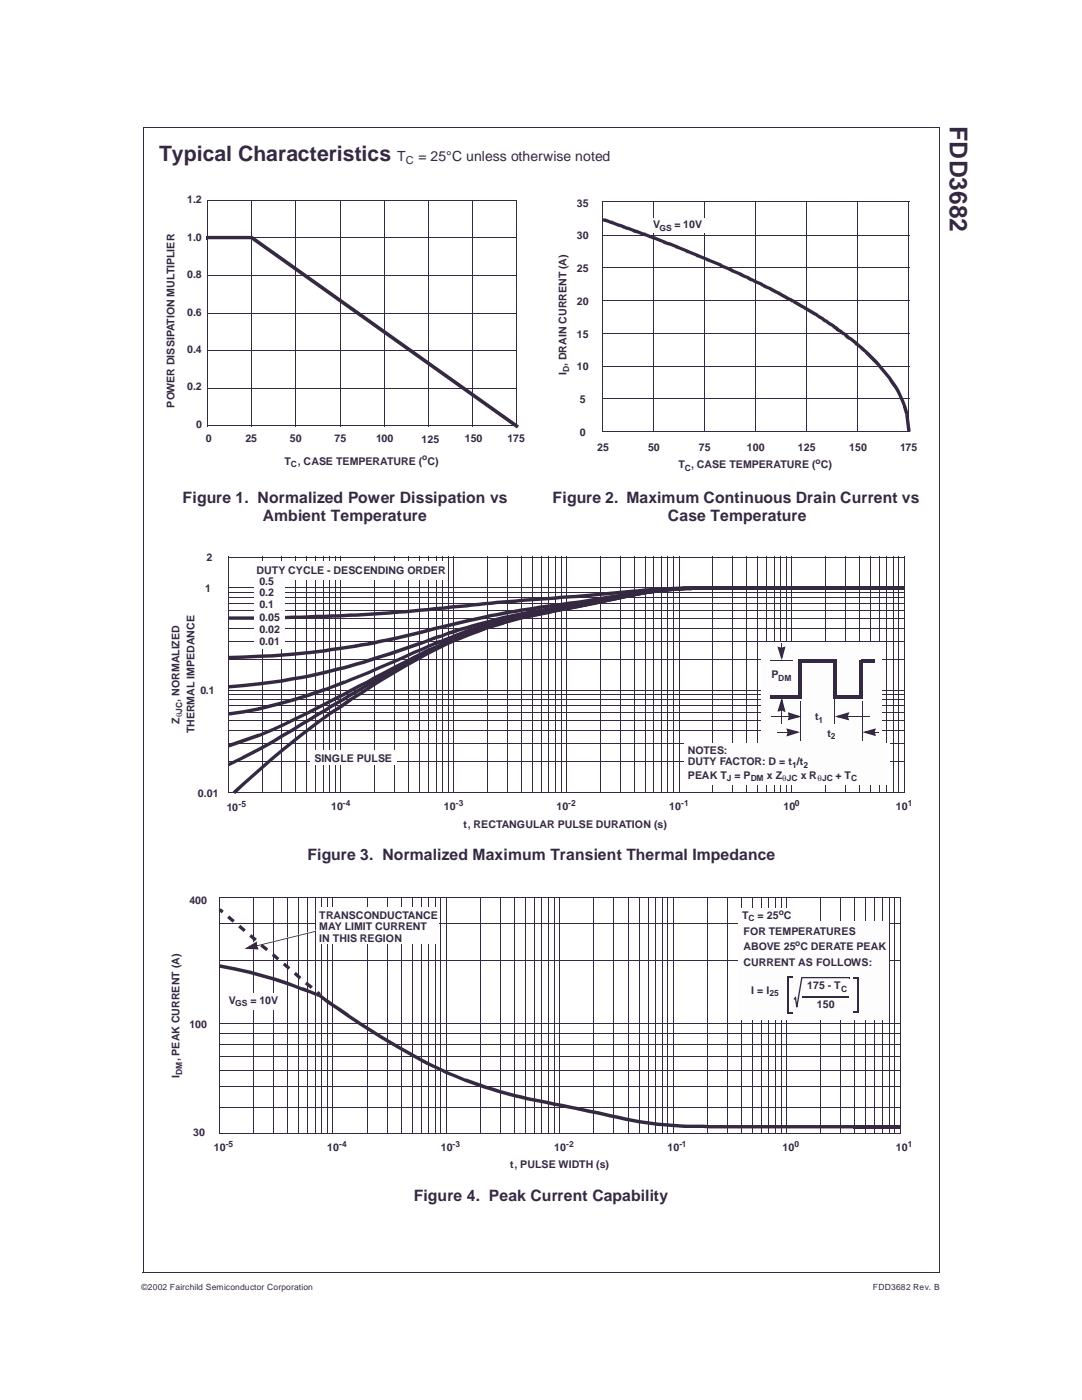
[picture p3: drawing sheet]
<svg xmlns="http://www.w3.org/2000/svg" width="216mm" height="279mm" viewBox="0 0 216 279" stroke-linecap="round" stroke-linejoin="round" font-family="sans-serif">
<defs><g id="words">
<text font-size="4.9" fill="#352942" x="189.5" y="25.2" transform="rotate(90 189.5 25.2)">FDD3682</text>
<text font-size="4.2" fill="#352942" x="31.8" y="32.1">Typical Characteristics</text>
<g font-size="3.1" fill="#352942">
<text x="36.4" y="100.3">Figure 1. Normalized Power Dissipation vs</text>
<text x="110.3" y="100.3">Figure 2. Maximum Continuous Drain Current vs</text>
<text x="52.4" y="103.9">Ambient Temperature</text>
<text x="133.3" y="103.9">Case Temperature</text>
<text x="61.3" y="171.7">Figure 3. Normalized Maximum Transient Thermal Impedance</text>
<text x="82.6" y="239.6">Figure 4. Peak Current Capability</text>
</g>
<g font-size="2.8" fill="#352942">
<text x="79.3" y="32.1">T</text>
<text x="83.5" y="32.1">= 25°C unless otherwise noted</text>
</g>
<text font-size="2.2" fill="#352942" x="81" y="32.8">C</text>
<g font-size="2.1" fill="#352942">
<text x="37.4" y="40.6">1.2</text>
<text x="115.1" y="41.2">35</text>
<text x="115.1" y="47.8">30</text>
<text x="130.3" y="45.5">V</text>
<text x="134.6" y="45.5">= 10V</text>
<text x="37.4" y="48">1.0</text>
<text x="37.4" y="55.5">0.8</text>
<text x="115.1" y="54.3">25</text>
<text x="37.4" y="63">0.6</text>
<text x="115.1" y="60.8">20</text>
<text x="37.4" y="70.4">0.4</text>
<text x="115.1" y="67.4">15</text>
<text x="37.4" y="77.9">0.2</text>
<text x="113.1" y="74.8" transform="rotate(-90 113.1 74.8)">I , DRAIN CURRENT (A)</text>
<text x="115.1" y="73.9">10</text>
<text x="34.8" y="81.4" transform="rotate(-90 34.8 81.4)">POWER DISSIPATION MULTIPLIER</text>
<text x="115.7" y="80.4">5</text>
<text x="39.1" y="85.3">0</text>
<text x="41.1" y="88.3">0</text>
<text x="49" y="88.3">25</text>
<text x="57.9" y="88.3">50</text>
<text x="66.7" y="88.3">75</text>
<text x="75" y="88.3">100</text>
<text x="84.1" y="88.5">125</text>
<text x="92.7" y="88.2">150</text>
<text x="101.3" y="88.3">175</text>
<text x="115.7" y="87">0</text>
<text x="56.8" y="92.7">T , CASE TEMPERATURE ( C)</text>
<text x="119.1" y="90.1">25</text>
<text x="129.3" y="90.1">50</text>
<text x="135.4" y="93.5">T , CASE TEMPERATURE ( C)</text>
<text x="139.5" y="90.1">75</text>
<text x="149" y="90.1">100</text>
<text x="159.2" y="90.1">125</text>
<text x="169.4" y="90.1">150</text>
<text x="179.6" y="90.1">175</text>
<text x="41.2" y="112">2</text>
<text x="40.9" y="118.2">1</text>
<text x="51.2" y="114.5">DUTY CYCLE - DESCENDING ORDER</text>
<text x="51.8" y="116.7">0.5</text>
<text x="51.8" y="119">0.2</text>
<text x="51.8" y="121.4">0.1</text>
<text x="51.8" y="123.9">0.05</text>
<text x="51.8" y="128.7">0.01</text>
<text x="51.8" y="126.3">0.02</text>
<text x="153.9" y="135.3">P</text>
<text x="35.8" y="140" transform="rotate(-90 35.8 140)">, NORMALIZED</text>
<text x="40" y="138.6">0.1</text>
<text x="162.7" y="143.8">t</text>
<text x="35.8" y="144.4" transform="rotate(-90 35.8 144.4)">Z</text>
<text x="38.8" y="146.4" transform="rotate(-90 38.8 146.4)">THERMAL IMPEDANCE</text>
<text x="165.1" y="147.1">t</text>
<text x="62.8" y="152.1">SINGLE PULSE</text>
<text x="137.3" y="150.4">NOTES:</text>
<text x="137.3" y="152.7">DUTY FACTOR: D = t</text>
<text x="137.3" y="155.4">PEAK T</text>
<text x="146.6" y="155.4">= P</text>
<text x="153" y="155.4">x Z</text>
<text x="159" y="152.7">/t</text>
<text x="159.8" y="155.4">x R</text>
<text x="166.7" y="155.4">+ T</text>
<text x="39.5" y="159">0.01</text>
<text x="45.2" y="161.9">10</text>
<text x="66.1" y="161.6">10</text>
<text x="88.6" y="161.6">10</text>
<text x="111" y="161.6">10</text>
<text x="133.5" y="161.6">10</text>
<text x="156.3" y="161.6">10</text>
<text x="178.8" y="161.6">10</text>
<text x="92.5" y="165.3">t, RECTANGULAR PULSE DURATION (s)</text>
<text x="37.8" y="180.5">400</text>
<text x="63.7" y="183.4">TRANSCONDUCTANCE</text>
<text x="63.7" y="185.7">MAY LIMIT CURRENT</text>
<text x="148.1" y="183.4">T</text>
<text x="151.2" y="183.4">= 25</text>
<text x="156.4" y="183.4">C</text>
<text x="63.7" y="188">IN THIS REGION</text>
<text x="148.4" y="186.6">FOR TEMPERATURES</text>
<text x="148.4" y="189.6">ABOVE 25 C DERATE PEAK</text>
<text x="148.4" y="192.9">CURRENT AS FOLLOWS:</text>
<text x="161.1" y="197.4">175 - T</text>
<text x="45.7" y="200.3">V</text>
<text x="50" y="200.3">= 10V</text>
<text x="149.9" y="198.3">I = I</text>
<text x="163" y="201.2">150</text>
<text x="37.8" y="205.2">100</text>
<text x="35.8" y="215" transform="rotate(-90 35.8 215)">I</text>
<text x="35.8" y="211.8" transform="rotate(-90 35.8 211.8)">, PEAK CURRENT (A)</text>
<text x="38.6" y="226.7">30</text>
<text x="42.7" y="229.8">10</text>
<text x="65.3" y="229.8">10</text>
<text x="88" y="229.8">10</text>
<text x="101.8" y="233.2">t, PULSE WIDTH (s)</text>
<text x="110.6" y="229.8">10</text>
<text x="133.2" y="229.8">10</text>
<text x="156.1" y="229.8">10</text>
<text x="178.8" y="229.8">10</text>
</g>
<g font-size="1.7" fill="#352942">
<text x="131.6" y="46.1">GS</text>
<text x="113.6" y="74.2" transform="rotate(-90 113.6 74.2)">D</text>
<text x="58" y="93.2">C</text>
<text x="84.3" y="91.9">o</text>
<text x="136.7" y="94">C</text>
<text x="162.8" y="92.6">o</text>
<text x="155.3" y="135.9">DM</text>
<text x="36.3" y="143.2" transform="rotate(-90 36.3 143.2)">θJC</text>
<text x="163.3" y="144.3">1</text>
<text x="165.8" y="147.6">2</text>
<text x="145.1" y="155.9">J</text>
<text x="149.8" y="155.9">DM</text>
<text x="156.1" y="155.9">θ</text>
<text x="157" y="155.9">JC</text>
<text x="158.1" y="153.2">1</text>
<text x="160.3" y="153.2">2</text>
<text x="163.1" y="155.9">θJC</text>
<text x="169.9" y="155.9">C</text>
<text x="47.6" y="161">-5</text>
<text x="68.4" y="160.8">-4</text>
<text x="91" y="160.8">-3</text>
<text x="113.4" y="160.8">-2</text>
<text x="135.9" y="160.8">-1</text>
<text x="158.6" y="160.8">0</text>
<text x="181.1" y="160.8">1</text>
<text x="149.4" y="183.9">C</text>
<text x="155.4" y="182.5">o</text>
<text x="158.7" y="188.8">o</text>
<text x="167.8" y="197.9">C</text>
<text x="46.9" y="200.8">GS</text>
<text x="153.5" y="198.8">25</text>
<text x="36.3" y="214.5" transform="rotate(-90 36.3 214.5)">DM</text>
<text x="45.1" y="228.9">-5</text>
<text x="67.7" y="228.9">-4</text>
<text x="90.3" y="228.9">-3</text>
<text x="113" y="228.9">-2</text>
<text x="135.6" y="228.9">-1</text>
<text x="158.5" y="228.9">0</text>
<text x="181.1" y="228.9">1</text>
<text x="28.2" y="257.5">©2002 Fairchild Semiconductor Corporation</text>
<text x="174.2" y="257.5">FDD3682 Rev. B</text>
</g>
</g></defs>
<path d="M28.6 25.4h158.9M28.6 25.3v228.7M187.4 25.4v228.7M28.5 254h158.9" fill="none" stroke="#352942" stroke-width=".2"/>
<g fill="#352942">
<path d="M50.1 85l.2 .1z"/>
<path d="M50.1 39.9l.2 .1z"/>
</g>
<path d="M50.2 40v45" fill="none" stroke="#352942" stroke-width=".2"/>
<g fill="#352942">
<path d="M59 85l.1 .1z"/>
<path d="M59 39.9l.1 .1z"/>
</g>
<path d="M59 40v45" fill="none" stroke="#352942" stroke-width=".2"/>
<g fill="#352942">
<path d="M67.8 85l.1 .1z"/>
<path d="M67.8 39.9l.1 .1z"/>
</g>
<path d="M67.8 40v45" fill="none" stroke="#352942" stroke-width=".2"/>
<g fill="#352942">
<path d="M76.6 85l.1 .1z"/>
<path d="M76.6 39.9l.1 .1z"/>
</g>
<path d="M76.6 40v45" fill="none" stroke="#352942" stroke-width=".2"/>
<g fill="#352942">
<path d="M85.4 85l.1 .1z"/>
<path d="M85.4 39.9l.1 .1z"/>
</g>
<path d="M85.5 40v45" fill="none" stroke="#352942" stroke-width=".2"/>
<g fill="#352942">
<path d="M94.2 85l.1 .1z"/>
<path d="M94.2 39.9l.1 .1z"/>
</g>
<path d="M94.3 40v45" fill="none" stroke="#352942" stroke-width=".2"/>
<g fill="#352942">
<path d="M41.3 77.4l.1 .2z"/>
<path d="M103.1 77.4v.2z"/>
</g>
<path d="M41.4 77.5h61.7" fill="none" stroke="#352942" stroke-width=".2"/>
<g fill="#352942">
<path d="M41.3 69.9l.1 .2z"/>
<path d="M103.1 69.9v.2z"/>
</g>
<path d="M41.4 70h61.7" fill="none" stroke="#352942" stroke-width=".2"/>
<g fill="#352942">
<path d="M41.3 62.4l.1 .2z"/>
<path d="M103.1 62.4v.2z"/>
</g>
<path d="M41.4 62.5h61.7" fill="none" stroke="#352942" stroke-width=".2"/>
<g fill="#352942">
<path d="M41.3 54.9l.1 .1z"/>
<path d="M103.1 54.9v.1z"/>
</g>
<path d="M41.4 54.9h61.7" fill="none" stroke="#352942" stroke-width=".2"/>
<g fill="#352942">
<path d="M41.3 47.3l.1 .2z"/>
<path d="M103.1 47.3v.2z"/>
</g>
<path d="M41.4 47.4h61.7" fill="none" stroke="#352942" stroke-width=".2"/>
<g fill="#352942">
<path d="M41.3 85l.2 .1z"/>
<path d="M41.3 39.9l.2 .1z"/>
</g>
<path d="M41.4 40v45" fill="none" stroke="#352942" stroke-width=".2"/>
<g fill="#352942">
<path d="M103 85l.1 .1z"/>
<path d="M103 39.9l.1 .1z"/>
</g>
<path d="M103.1 40v45" fill="none" stroke="#352942" stroke-width=".2"/>
<g fill="#352942">
<path d="M41.3 84.9l.1 .2z"/>
<path d="M103.1 84.9v.2z"/>
</g>
<path d="M41.4 85h61.7" fill="none" stroke="#352942" stroke-width=".2"/>
<g fill="#352942">
<path d="M41.3 39.9l.1 .1z"/>
<path d="M103.1 39.9v.1z"/>
</g>
<path d="M41.4 40h61.7" fill="none" stroke="#352942" stroke-width=".2"/>
<g fill="#352942">
<path d="M41.1 47.1h.3v.6h-.3z"/>
<path d="M41.4 47.1l9.1 .1-.3 .5h-8.8z"/>
<path d="M103.3 84.7l.3 .2-.5 .6-.2-.2z"/>
<path d="M50.5 47.2l52.8 37.5-.4 .6-52.8-37.6z"/>
</g>
<path d="M120.3 40.3h61.2M120.3 40.2v45.9M181.4 40.3v45.9M120.2 86.1h61.2" fill="none" stroke="#352942" stroke-width=".2"/>
<g fill="#352942">
<path d="M120.2 86l.1 .2z"/>
<path d="M181.4 86l.1 .2z"/>
</g>
<path d="M120.3 86.1h61.1" fill="none" stroke="#352942" stroke-width=".2"/>
<g fill="#352942">
<path d="M120.2 79.5l.1 .2z"/>
<path d="M181.4 79.5l.1 .2z"/>
</g>
<path d="M120.3 79.6h61.1" fill="none" stroke="#352942" stroke-width=".2"/>
<g fill="#352942">
<path d="M120.2 73l.1 .1z"/>
<path d="M181.4 73l.1 .1z"/>
</g>
<path d="M120.3 73.1h61.1" fill="none" stroke="#352942" stroke-width=".2"/>
<g fill="#352942">
<path d="M120.2 66.4l.1 .1z"/>
<path d="M181.4 66.4l.1 .1z"/>
</g>
<path d="M120.3 66.5h61.1" fill="none" stroke="#352942" stroke-width=".2"/>
<g fill="#352942">
<path d="M120.2 59.9l.1 .1z"/>
<path d="M181.4 59.9l.1 .1z"/>
</g>
<path d="M120.3 59.9h61.1" fill="none" stroke="#352942" stroke-width=".2"/>
<g fill="#352942">
<path d="M120.2 53.3l.1 .2z"/>
<path d="M181.4 53.3l.1 .2z"/>
</g>
<path d="M120.3 53.4h61.1" fill="none" stroke="#352942" stroke-width=".2"/>
<g fill="#352942">
<path d="M120.2 46.8l.1 .2z"/>
<path d="M181.4 46.8l.1 .2z"/>
</g>
<path d="M120.3 46.9h61.1" fill="none" stroke="#352942" stroke-width=".2"/>
<g fill="#352942">
<path d="M120.2 40.2l.1 .2z"/>
<path d="M181.4 40.2l.1 .2z"/>
</g>
<path d="M120.3 40.3h61.1" fill="none" stroke="#352942" stroke-width=".2"/>
<g fill="#352942">
<path d="M120.2 40.2l.1 .1z"/>
<path d="M120.2 86.1l.1 .1z"/>
</g>
<path d="M120.3 40.3v45.8" fill="none" stroke="#352942" stroke-width=".2"/>
<g fill="#352942">
<path d="M130.4 40.2l.2 .1z"/>
<path d="M130.4 86.1l.2 .1z"/>
</g>
<path d="M130.5 40.3v45.8" fill="none" stroke="#352942" stroke-width=".2"/>
<g fill="#352942">
<path d="M140.6 40.2l.1 .1z"/>
<path d="M140.6 86.1l.1 .1z"/>
</g>
<path d="M140.7 40.3v45.8" fill="none" stroke="#352942" stroke-width=".2"/>
<g fill="#352942">
<path d="M150.7 40.2l.2 .1z"/>
<path d="M150.7 86.1l.2 .1z"/>
</g>
<path d="M150.8 40.3v45.8" fill="none" stroke="#352942" stroke-width=".2"/>
<g fill="#352942">
<path d="M160.9 40.2l.2 .1z"/>
<path d="M160.9 86.1l.2 .1z"/>
</g>
<path d="M161 40.3v45.8" fill="none" stroke="#352942" stroke-width=".2"/>
<g fill="#352942">
<path d="M171 40.2l.2 .1z"/>
<path d="M171 86.1l.2 .1z"/>
</g>
<path d="M171.1 40.3v45.8" fill="none" stroke="#352942" stroke-width=".2"/>
<g fill="#352942">
<path d="M181.3 40.2l.2 .1z"/>
<path d="M181.3 86.1l.2 .1z"/>
</g>
<path d="M181.4 40.3v45.8" fill="none" stroke="#352942" stroke-width=".2"/>
<g fill="#352942">
<path d="M120.3 43.7l.5 .2-.1 .1v-.1h.5l.8 .4-.1 .1v-.1l.7 .1h-.2l1.2 .5v.1v-.1l.9 .2 .3 .2-.1 .2 .1-.2 .4 .2v.1v-.1h.5l1.2 .6-.1 .1v-.1h.5l1.2 .5v.2v-.2l.6 .2-.2-.1 1.7 .7-.1 .2v-.2l.7 .2-.3-.1 2 .8v.2v-.2l.5 .2-.1 .2v-.2l.5 .1 1.3 .5 .3 .2-.1 .1 .1-.1 2 .8v.2v-.2l1.7 .7 .4 .2-.1 .1 .1-.1 1.7 .6 .3 .2-.1 .2 .1-.2 2.1 .9 .4 .2-.1 .2 .1-.2 1.6 .7 .8 .4-.1 .2 .1-.2 1.3 .5 .7 .4v.2v-.2l1.3 .6-.1 .2 .1-.2 .4 .2-.1 .2 .1-.2 .4 .2-.1 .1-1.2-.5 .1-.2-.1 .2-.8-.4-.5-.2 .1-.2-.1 .2-.3-.2 .1-.2-.1 .2-1.3-.5-.4-.3 .1-.1-.1 .1-.3-.1v-.2v.2l-1.7-.7-.4-.3 .1-.1-.1 .1-2.1-.8-.3-.2 .1-.2-.1 .2-1.7-.7-.4-.1 .1-.2-.1 .2-1.6-.7-.4-.2 .1-.1-.1 .1-1.7-.7-.3-.1 .1-.2-.1 .2-1.3-.5 .1-.2-.1 .2-.4-.1-.8-.4 .1-.1-.1 .1-1.7-.6 .1-.2-.1 .2-.3-.1-1.7-.7 .1-.2-.1 .2-.3-.1-1.3-.5 .1-.2-.1 .2-.4-.1-.4-.1 .1-.2-.1 .2-.8-.4 .1-.2-.1 .2-.4-.1-.8-.3 .1-.2-.1 .2-.4-.2 .1-.1-.1 .1-.4-.1-1.3-.5 .1-.1-.1 .1-1.2-.4 .1-.2-.1 .2-.8-.2z"/>
<path d="M150.5 55.9l.4 .2-.1 .2 .1-.2 .8 .4 .4 .2-.1 .2 .1-.2 .8 .4-.1 .2 .1-.2 .9 .4 .4 .2-.1 .2 .1-.2 .8 .5-.1 .1 .1-.1 .4 .1 .8 .5-.1 .2 .1-.2 1.2 .7-.1 .2 .1-.2 .9 .4 .3 .3-.1 .2 .1-.2 .4 .2 1.3 .7 .3 .3-.1 .1 .1-.1 .5 .1 1.7 1.1 .3 .2-.1 .2 .1-.2 1.3 .9-.1 .1 .1-.1 .7 .5-.1 .1 .1-.1 .9 .5 .4 .3-.1 .2 .1-.2 .4 .3-.2-.1 .6 .5-.1 .1 .1-.2 .8 .6-.1 .2 .1-.2 .4 .3 .4 .3-.4-.3 .8 .7-.1 .1 .1-.2 .4 .3 1.3 1-.4-.3 .7 .7-.1 .1 .1-.2 .9 .7-.5-.3 .9 .8-.1 .1 .1-.2 .4 .5-.1 .1-.8-.8 .1-.1-.1 .1-.9-.7-.3-.3 .1-.1-.1 .1-1.3-1 .1-.2-.1 .2-.4-.3-.3-.3v-.1v.1l-.5-.4 .1-.1-.1 .1-.4-.2-.4-.4 .1-.1-.1 .1-.4-.2-.4-.4h.1h-.1l-.8-.5 .1-.2-.1 .2-.9-.6-.3-.2 .1-.2-.1 .2-.8-.6v-.2v.2l-1.2-.8 .1-.1-.1 .1-1.7-1 .1-.2-.1 .2-.5-.2-.3-.2 .1-.2-.1 .2-1.3-.8 .1-.1-.1 .1-.4-.1-.3-.3 .1-.2-.1 .2-.4-.2v-.2v.2l-.5-.2-.8-.5 .1-.2-.1 .2-1.2-.7 .1-.2-.1 .2-.8-.4v-.2v.2l-.4-.2-.4-.2 .1-.2-.1 .2-.9-.4-.4-.2 .1-.2-.1 .2-.7-.5v-.1v.1l-.9-.3-.4-.3z"/>
<path d="M172.9 70.3l2.5 2.4 .3 .4-.2 .1 .2-.1 1.7 2.1 .3 .6-.1 .1 .1-.1a18.3 18.3 0 0 1 3.3 6.8l-.1 .1-.5-1.4 .2-.1-.2 .1-.4-1.1 .2-.1-.2 .1-.7-1.7 .1-.1-.1 .1-.5-.8 .2-.1-.2 .1-.4-.7h.2h-.2l-.8-1.1-.4-.6 .2-.1-.2 .1-2-2.5 .2-.1-.1 .1-2.5-2.4z"/>
<path d="M180.9 82.6h.1l.5 3.5h-.2z"/>
<path d="M120.4 43.5l.4 .2-.2 .6 .2-.7 .4 .1-.4-.1 1.3 .5-.2 .6 .1-.7 1.7 .7-.2 .6 .1-.7 .5 .1-.4-.1 1.2 .5-.2 .6 .2-.6 .4 .2-.2 .6 .1-.7 .5 .1-.4-.1 1.6 .7-.2 .6 .2-.7 .4 .1-.4-.1 1.7 .7-.2 .6 .1-.7 .4 .1-.4-.1 2.2 .8-.3 .6 .2-.6h.3h-.3l2.4 1-.2 .6 .2-.6 .5 .1-.3 .6 .2-.6h.4h-.3l2 .8-.3 .6 .3-.6 2 .9-.2 .5 .2-.5 2.1 .8-.3 .6 .3-.6 2 .8-.3 .6 .3-.6 2.3 1-.1-.1 .3 .2-.3 .6 .2-.6 2.5 1.1-.3 .6 .3-.6 1.3 .6 .7 .4-.2 .6 .2-.6 1.3 .6-.3 .6 .3-.6 .3 .1-.2 .6 .2-.6 .5 .2-.3 .6-.8-.3 .3 .1-.8-.4 .4-.6-.3 .6-1.3-.6 .3-.6-.3 .6-.4-.2 .4-.5-.3 .5-1.8-.7 .4-.6-.4 .6-.3-.2 .3-.6-.2 .6-1.7-.7-.4-.3 .4-.5-.4 .6-2.5-1 .3 .1-.3-.1 .3-.6-.2 .6-2.1-.9 .3 .2-.3-.2 .3-.6-.2 .6-2.2-.8 .4 .1-.4-.1 .4-.6-.3 .6-2.1-.9 .4 .2-.4-.2 .4-.6-.3 .6-1.3-.5 .3-.6-.3 .6-1.2-.4 .3 .2-.3-.2 .3-.6-.3 .6-1.7-.7 .3-.6-.3 .6-2-.7 .3-.6-.3 .6-.3-.1-1.3-.5 .3-.6-.3 .6-.5-.1-.3-.2 .3-.6-.3 .6-.8-.3 .3-.6-.3 .6-1.3-.5 .4 .2-.4-.2 .4-.5-.3 .5-.4-.1 .2-.6-.2 .6-.4-.1-1.3-.5 .3-.6-.3 .6-1.2-.4 .3-.6-.3 .6-.8-.3z"/>
<path d="M150.6 55.7l.4 .3-.3 .6 .3-.6 1 .4-.1-.1 .4 .3-.4 .5 .3-.5 .8 .4-.2 .6 .2-.6 .9 .3 .4 .3-.4 .6 .4-.6 .7 .4-.2 .6 .2-.6 1.3 .7-.3 .6 .3-.6 1.2 .6-.3 .6 .3-.6 1.3 .7-.4-.2 .4 .2-.4 .6 .3-.6 2.1 1.2-.3-.2 .3 .2-.3 .6 .2-.6 2.6 1.5-.4-.3 .4 .3-.5 .5 .4-.5 1.1 .6-.2-.1 .4 .3-.4 .6 .3-.6 .9 .5-.3-.2 .3 .2-.4 .6 .3-.6 1.2 .7-.3-.2 .5 .4-.5 .5 .4-.5 .6 .3-.1-.1 .3 .3-.4 .6 .3-.6 .8 .5-.3-.2 .5 .3-.5 .6 .4-.6 .7 .5-.2-.2 .8 .7-.5 .6 .4-.6 .7 .4-.2-.2 1.6 1.4-.4 .5 .4-.5 1.3 1.1-.5 .5 .5-.5 .4 .3-.4 .5-.9-.7 .3 .4-.4-.4 .5-.5-.4 .5-1.3-1.1 .4 .4-.4-.4 .5-.5-.4 .5-1.2-1 .4-.5-.4 .6-.5-.2-.4-.5 .5-.5-.4 .5-.4-.3 .4-.5-.4 .6-.5-.3 .5 .3-.9-.7 .4-.5-.4 .6-.4-.3-.4-.4 .5-.5-.4 .6-.5-.3 .5 .3-.9-.7 .4-.5-.4 .6-1.2-.8 .5-.5-.5 .5-.4-.2 .4 .2-.8-.6 .4-.5-.4 .6-.9-.6 .6 .4-.9-.7 .4-.5-.4 .6-1.7-1 .3-.6-.2 .6-.9-.5 .5-.5-.5 .5-1.2-.7 .3-.6-.2 .6-.5-.2-.4-.3 .4-.5-.4 .6-.4-.3 .3-.6-.2 .6-1.4-.7 .4-.6-.4 .6-1.2-.6 .4-.6-.3 .6-.7-.3 .2 .1-.4-.3 .3-.6-.3 .6-.8-.4 .4-.6-.3 .6-1.3-.6 .3-.6-.3 .6-.8-.5 .4-.5-.3 .6-1.1-.4 .1 .1-.4-.3z"/>
<path d="M173.1 70l2.4 2.5-.3-.4 .7 .9-.5 .4 .5-.4 1.9 2.4-.1-.4 .3 .6-.6 .4 .6-.4 .8 1.2 .9 1.4-.2-.3 .9 2.1 .9 2.6-.7 .1-.4-1.4 .7-.2-.6 .3-.4-1.1 .5-.3-.5 .3-.8-1.7 .6-.3-.6 .3-.4-.8 .6-.3-.6 .3-.5-.7 .6-.3-.6 .4-1.1-1.8 .6-.4-.6 .4-2.1-2.4 .5-.4-.5 .4-2.4-2.5z"/>
<path d="M180.6 82.7l.7-.1 .4 3.5-.7 .1z"/>
</g>
<path d="M130 43.7h10.5v2.7h-10.5z" fill="#fefdfd"/>
<path d="M129.9 46.4h10.6M130 43.7h10.6M130 43.6v2.8M140.5 43.7v2.8" fill="none" stroke="#fefdfd" stroke-width=".2"/>
<path d="M45.6 111.1v47M45.6 111.2h134.9M180.4 111.2v47M45.5 158.1h134.9" fill="none" stroke="#352942" stroke-width=".2"/>
<g fill="#352942">
<path d="M45.5 158l.1 .2z"/>
<path d="M180.4 158l.1 .2z"/>
</g>
<path d="M45.6 158.1h134.8" fill="none" stroke="#352942" stroke-width=".2"/>
<g fill="#352942">
<path d="M45.5 137.7l.1 .1z"/>
<path d="M180.4 137.7l.1 .1z"/>
</g>
<path d="M45.6 137.7h134.8" fill="none" stroke="#352942" stroke-width=".2"/>
<g fill="#352942">
<path d="M45.5 151.9l.1 .2z"/>
<path d="M180.4 151.9l.1 .2z"/>
</g>
<path d="M45.6 152h134.8" fill="none" stroke="#352942" stroke-width=".2"/>
<g fill="#352942">
<path d="M45.5 148.2l.1 .2z"/>
<path d="M180.4 148.2l.1 .2z"/>
</g>
<path d="M45.6 148.3h134.8" fill="none" stroke="#352942" stroke-width=".2"/>
<g fill="#352942">
<path d="M45.5 145.7l.1 .2z"/>
<path d="M180.4 145.7l.1 .2z"/>
</g>
<path d="M45.6 145.8h134.8" fill="none" stroke="#352942" stroke-width=".2"/>
<g fill="#352942">
<path d="M45.5 143.8l.1 .1z"/>
<path d="M180.4 143.8l.1 .1z"/>
</g>
<path d="M45.6 143.8h134.8" fill="none" stroke="#352942" stroke-width=".2"/>
<g fill="#352942">
<path d="M45.5 142.1l.1 .2z"/>
<path d="M180.4 142.1l.1 .2z"/>
</g>
<path d="M45.6 142.2h134.8" fill="none" stroke="#352942" stroke-width=".2"/>
<g fill="#352942">
<path d="M45.5 140.8l.1 .2z"/>
<path d="M180.4 140.8l.1 .2z"/>
</g>
<path d="M45.6 140.9h134.8" fill="none" stroke="#352942" stroke-width=".2"/>
<g fill="#352942">
<path d="M45.5 139.6l.1 .2z"/>
<path d="M180.4 139.6l.1 .2z"/>
</g>
<path d="M45.6 139.7h134.8" fill="none" stroke="#352942" stroke-width=".2"/>
<g fill="#352942">
<path d="M45.5 138.6l.1 .2z"/>
<path d="M180.4 138.6l.1 .2z"/>
</g>
<path d="M45.6 138.7h134.8" fill="none" stroke="#352942" stroke-width=".2"/>
<g fill="#352942">
<path d="M45.5 117.3l.1 .1z"/>
<path d="M180.4 117.3l.1 .1z"/>
</g>
<path d="M45.6 117.3h134.8" fill="none" stroke="#352942" stroke-width=".2"/>
<g fill="#352942">
<path d="M45.5 131.5l.1 .2z"/>
<path d="M180.4 131.5l.1 .2z"/>
</g>
<path d="M45.6 131.6h134.8" fill="none" stroke="#352942" stroke-width=".2"/>
<g fill="#352942">
<path d="M45.5 127.9l.1 .2z"/>
<path d="M180.4 127.9l.1 .2z"/>
</g>
<path d="M45.6 128h134.8" fill="none" stroke="#352942" stroke-width=".2"/>
<g fill="#352942">
<path d="M45.5 125.4l.1 .2z"/>
<path d="M180.4 125.4l.1 .2z"/>
</g>
<path d="M45.6 125.5h134.8" fill="none" stroke="#352942" stroke-width=".2"/>
<g fill="#352942">
<path d="M45.5 123.4l.1 .1z"/>
<path d="M180.4 123.4l.1 .1z"/>
</g>
<path d="M45.6 123.4h134.8" fill="none" stroke="#352942" stroke-width=".2"/>
<g fill="#352942">
<path d="M45.5 121.7l.1 .2z"/>
<path d="M180.4 121.7l.1 .2z"/>
</g>
<path d="M45.6 121.8h134.8" fill="none" stroke="#352942" stroke-width=".2"/>
<g fill="#352942">
<path d="M45.5 120.4l.1 .2z"/>
<path d="M180.4 120.4l.1 .2z"/>
</g>
<path d="M45.6 120.5h134.8" fill="none" stroke="#352942" stroke-width=".2"/>
<g fill="#352942">
<path d="M45.5 119.2l.1 .2z"/>
<path d="M180.4 119.2l.1 .2z"/>
</g>
<path d="M45.6 119.3h134.8" fill="none" stroke="#352942" stroke-width=".2"/>
<g fill="#352942">
<path d="M45.5 118.2l.1 .2z"/>
<path d="M180.4 118.2l.1 .2z"/>
</g>
<path d="M45.6 118.3h134.8" fill="none" stroke="#352942" stroke-width=".2"/>
<g fill="#352942">
<path d="M45.5 111.1l.1 .1z"/>
<path d="M180.4 111.1l.1 .1z"/>
</g>
<path d="M45.6 111.2h134.8" fill="none" stroke="#352942" stroke-width=".2"/>
<g fill="#352942">
<path d="M67.9 111.1l.2 .1z"/>
<path d="M67.9 158.1l.2 .1z"/>
</g>
<path d="M68 111.2v46.9" fill="none" stroke="#352942" stroke-width=".2"/>
<g fill="#352942">
<path d="M52.3 111.1l.1 .1z"/>
<path d="M52.3 158.1l.1 .1z"/>
</g>
<path d="M52.4 111.2v46.9" fill="none" stroke="#352942" stroke-width=".2"/>
<g fill="#352942">
<path d="M56.2 111.1l.1 .1z"/>
<path d="M56.2 158.1l.1 .1z"/>
</g>
<path d="M56.2 111.2v46.9" fill="none" stroke="#352942" stroke-width=".2"/>
<g fill="#352942">
<path d="M59 111.1l.1 .1z"/>
<path d="M59 158.1l.1 .1z"/>
</g>
<path d="M59 111.2v46.9" fill="none" stroke="#352942" stroke-width=".2"/>
<g fill="#352942">
<path d="M61.2 111.1l.1 .1z"/>
<path d="M61.2 158.1l.1 .1z"/>
</g>
<path d="M61.2 111.2v46.9" fill="none" stroke="#352942" stroke-width=".2"/>
<g fill="#352942">
<path d="M62.9 111.1l.2 .1z"/>
<path d="M62.9 158.1l.2 .1z"/>
</g>
<path d="M63 111.2v46.9" fill="none" stroke="#352942" stroke-width=".2"/>
<g fill="#352942">
<path d="M64.5 111.1l.1 .1z"/>
<path d="M64.5 158.1l.1 .1z"/>
</g>
<path d="M64.5 111.2v46.9" fill="none" stroke="#352942" stroke-width=".2"/>
<g fill="#352942">
<path d="M65.7 111.1l.2 .1z"/>
<path d="M65.7 158.1l.2 .1z"/>
</g>
<path d="M65.8 111.2v46.9" fill="none" stroke="#352942" stroke-width=".2"/>
<g fill="#352942">
<path d="M66.9 111.1l.2 .1z"/>
<path d="M66.9 158.1l.2 .1z"/>
</g>
<path d="M67 111.2v46.9" fill="none" stroke="#352942" stroke-width=".2"/>
<g fill="#352942">
<path d="M90.4 111.1l.2 .1z"/>
<path d="M90.4 158.1l.2 .1z"/>
</g>
<path d="M90.5 111.2v46.9" fill="none" stroke="#352942" stroke-width=".2"/>
<g fill="#352942">
<path d="M74.7 111.1l.2 .1z"/>
<path d="M74.7 158.1l.2 .1z"/>
</g>
<path d="M74.8 111.2v46.9" fill="none" stroke="#352942" stroke-width=".2"/>
<g fill="#352942">
<path d="M78.7 111.1l.2 .1z"/>
<path d="M78.7 158.1l.2 .1z"/>
</g>
<path d="M78.8 111.2v46.9" fill="none" stroke="#352942" stroke-width=".2"/>
<g fill="#352942">
<path d="M81.5 111.1l.1 .1z"/>
<path d="M81.5 158.1l.1 .1z"/>
</g>
<path d="M81.6 111.2v46.9" fill="none" stroke="#352942" stroke-width=".2"/>
<g fill="#352942">
<path d="M83.7 111.1l.1 .1z"/>
<path d="M83.7 158.1l.1 .1z"/>
</g>
<path d="M83.8 111.2v46.9" fill="none" stroke="#352942" stroke-width=".2"/>
<g fill="#352942">
<path d="M85.5 111.1l.1 .1z"/>
<path d="M85.5 158.1l.1 .1z"/>
</g>
<path d="M85.5 111.2v46.9" fill="none" stroke="#352942" stroke-width=".2"/>
<g fill="#352942">
<path d="M87 111.1l.1 .1z"/>
<path d="M87 158.1l.1 .1z"/>
</g>
<path d="M87.1 111.2v46.9" fill="none" stroke="#352942" stroke-width=".2"/>
<g fill="#352942">
<path d="M88.2 111.1l.2 .1z"/>
<path d="M88.2 158.1l.2 .1z"/>
</g>
<path d="M88.3 111.2v46.9" fill="none" stroke="#352942" stroke-width=".2"/>
<g fill="#352942">
<path d="M89.3 111.1l.2 .1z"/>
<path d="M89.3 158.1l.2 .1z"/>
</g>
<path d="M89.4 111.2v46.9" fill="none" stroke="#352942" stroke-width=".2"/>
<g fill="#352942">
<path d="M112.9 111.1l.2 .1z"/>
<path d="M112.9 158.1l.2 .1z"/>
</g>
<path d="M113 111.2v46.9" fill="none" stroke="#352942" stroke-width=".2"/>
<g fill="#352942">
<path d="M97.2 111.1l.2 .1z"/>
<path d="M97.2 158.1l.2 .1z"/>
</g>
<path d="M97.3 111.2v46.9" fill="none" stroke="#352942" stroke-width=".2"/>
<g fill="#352942">
<path d="M101.1 111.1l.2 .1z"/>
<path d="M101.1 158.1l.2 .1z"/>
</g>
<path d="M101.2 111.2v46.9" fill="none" stroke="#352942" stroke-width=".2"/>
<g fill="#352942">
<path d="M103.9 111.1l.2 .1z"/>
<path d="M103.9 158.1l.2 .1z"/>
</g>
<path d="M104 111.2v46.9" fill="none" stroke="#352942" stroke-width=".2"/>
<g fill="#352942">
<path d="M106.1 111.1l.2 .1z"/>
<path d="M106.1 158.1l.2 .1z"/>
</g>
<path d="M106.2 111.2v46.9" fill="none" stroke="#352942" stroke-width=".2"/>
<g fill="#352942">
<path d="M107.9 111.1l.2 .1z"/>
<path d="M107.9 158.1l.2 .1z"/>
</g>
<path d="M108 111.2v46.9" fill="none" stroke="#352942" stroke-width=".2"/>
<g fill="#352942">
<path d="M109.4 111.1l.2 .1z"/>
<path d="M109.4 158.1l.2 .1z"/>
</g>
<path d="M109.5 111.2v46.9" fill="none" stroke="#352942" stroke-width=".2"/>
<g fill="#352942">
<path d="M110.7 111.1l.2 .1z"/>
<path d="M110.7 158.1l.2 .1z"/>
</g>
<path d="M110.8 111.2v46.9" fill="none" stroke="#352942" stroke-width=".2"/>
<g fill="#352942">
<path d="M111.9 111.1l.1 .1z"/>
<path d="M111.9 158.1l.1 .1z"/>
</g>
<path d="M112 111.2v46.9" fill="none" stroke="#352942" stroke-width=".2"/>
<g fill="#352942">
<path d="M135.4 111.1l.2 .1z"/>
<path d="M135.4 158.1l.2 .1z"/>
</g>
<path d="M135.5 111.2v46.9" fill="none" stroke="#352942" stroke-width=".2"/>
<g fill="#352942">
<path d="M119.7 111.1l.1 .1z"/>
<path d="M119.7 158.1l.1 .1z"/>
</g>
<path d="M119.7 111.2v46.9" fill="none" stroke="#352942" stroke-width=".2"/>
<g fill="#352942">
<path d="M123.6 111.1l.2 .1z"/>
<path d="M123.6 158.1l.2 .1z"/>
</g>
<path d="M123.7 111.2v46.9" fill="none" stroke="#352942" stroke-width=".2"/>
<g fill="#352942">
<path d="M126.4 111.1l.2 .1z"/>
<path d="M126.4 158.1l.2 .1z"/>
</g>
<path d="M126.5 111.2v46.9" fill="none" stroke="#352942" stroke-width=".2"/>
<g fill="#352942">
<path d="M128.6 111.1l.2 .1z"/>
<path d="M128.6 158.1l.2 .1z"/>
</g>
<path d="M128.7 111.2v46.9" fill="none" stroke="#352942" stroke-width=".2"/>
<g fill="#352942">
<path d="M130.4 111.1l.2 .1z"/>
<path d="M130.4 158.1l.2 .1z"/>
</g>
<path d="M130.5 111.2v46.9" fill="none" stroke="#352942" stroke-width=".2"/>
<g fill="#352942">
<path d="M131.8 111.1l.2 .1z"/>
<path d="M131.8 158.1l.2 .1z"/>
</g>
<path d="M131.9 111.2v46.9" fill="none" stroke="#352942" stroke-width=".2"/>
<g fill="#352942">
<path d="M133.2 111.1l.2 .1z"/>
<path d="M133.2 158.1l.2 .1z"/>
</g>
<path d="M133.3 111.2v46.9" fill="none" stroke="#352942" stroke-width=".2"/>
<g fill="#352942">
<path d="M134.3 111.1l.2 .1z"/>
<path d="M134.3 158.1l.2 .1z"/>
</g>
<path d="M134.4 111.2v46.9" fill="none" stroke="#352942" stroke-width=".2"/>
<g fill="#352942">
<path d="M157.8 111.1l.2 .1z"/>
<path d="M157.8 158.1l.2 .1z"/>
</g>
<path d="M157.9 111.2v46.9" fill="none" stroke="#352942" stroke-width=".2"/>
<g fill="#352942">
<path d="M142.2 111.1l.1 .1z"/>
<path d="M142.2 158.1l.1 .1z"/>
</g>
<path d="M142.3 111.2v46.9" fill="none" stroke="#352942" stroke-width=".2"/>
<g fill="#352942">
<path d="M146.1 111.1l.1 .1z"/>
<path d="M146.1 158.1l.1 .1z"/>
</g>
<path d="M146.2 111.2v46.9" fill="none" stroke="#352942" stroke-width=".2"/>
<g fill="#352942">
<path d="M148.9 111.1l.1 .1z"/>
<path d="M148.9 158.1l.1 .1z"/>
</g>
<path d="M149 111.2v46.9" fill="none" stroke="#352942" stroke-width=".2"/>
<g fill="#352942">
<path d="M151.1 111.1l.1 .1z"/>
<path d="M151.1 158.1l.1 .1z"/>
</g>
<path d="M151.2 111.2v46.9" fill="none" stroke="#352942" stroke-width=".2"/>
<g fill="#352942">
<path d="M152.8 111.1l.2 .1z"/>
<path d="M152.8 158.1l.2 .1z"/>
</g>
<path d="M152.9 111.2v46.9" fill="none" stroke="#352942" stroke-width=".2"/>
<g fill="#352942">
<path d="M154.4 111.1l.1 .1z"/>
<path d="M154.4 158.1l.1 .1z"/>
</g>
<path d="M154.5 111.2v46.9" fill="none" stroke="#352942" stroke-width=".2"/>
<g fill="#352942">
<path d="M155.6 111.1l.2 .1z"/>
<path d="M155.6 158.1l.2 .1z"/>
</g>
<path d="M155.7 111.2v46.9" fill="none" stroke="#352942" stroke-width=".2"/>
<g fill="#352942">
<path d="M156.8 111.1l.2 .1z"/>
<path d="M156.8 158.1l.2 .1z"/>
</g>
<path d="M156.9 111.2v46.9" fill="none" stroke="#352942" stroke-width=".2"/>
<g fill="#352942">
<path d="M180.4 111.1l.1 .1z"/>
<path d="M180.4 158.1l.1 .1z"/>
</g>
<path d="M180.4 111.2v46.9" fill="none" stroke="#352942" stroke-width=".2"/>
<g fill="#352942">
<path d="M164.6 111.1l.2 .1z"/>
<path d="M164.6 158.1l.2 .1z"/>
</g>
<path d="M164.7 111.2v46.9" fill="none" stroke="#352942" stroke-width=".2"/>
<g fill="#352942">
<path d="M168.6 111.1l.2 .1z"/>
<path d="M168.6 158.1l.2 .1z"/>
</g>
<path d="M168.7 111.2v46.9" fill="none" stroke="#352942" stroke-width=".2"/>
<g fill="#352942">
<path d="M171.4 111.1l.2 .1z"/>
<path d="M171.4 158.1l.2 .1z"/>
</g>
<path d="M171.5 111.2v46.9" fill="none" stroke="#352942" stroke-width=".2"/>
<g fill="#352942">
<path d="M173.6 111.1l.2 .1z"/>
<path d="M173.6 158.1l.2 .1z"/>
</g>
<path d="M173.7 111.2v46.9" fill="none" stroke="#352942" stroke-width=".2"/>
<g fill="#352942">
<path d="M175.4 111.1l.1 .1z"/>
<path d="M175.4 158.1l.1 .1z"/>
</g>
<path d="M175.5 111.2v46.9" fill="none" stroke="#352942" stroke-width=".2"/>
<g fill="#352942">
<path d="M176.8 111.1l.2 .1z"/>
<path d="M176.8 158.1l.2 .1z"/>
</g>
<path d="M176.9 111.2v46.9" fill="none" stroke="#352942" stroke-width=".2"/>
<g fill="#352942">
<path d="M178.2 111.1l.1 .1z"/>
<path d="M178.2 158.1l.1 .1z"/>
</g>
<path d="M178.2 111.2v46.9" fill="none" stroke="#352942" stroke-width=".2"/>
<g fill="#352942">
<path d="M179.3 111.1l.1 .1z"/>
<path d="M179.3 158.1l.1 .1z"/>
</g>
<path d="M179.3 111.2v46.9" fill="none" stroke="#352942" stroke-width=".2"/>
<g fill="#352942">
<path d="M47 157.4a179.5 179.5 0 0 1 20.3-16.4l.5 .6-.5-.6 2.4-1.6 2.4-1.5 .3 .6-.3-.6a132.4 132.4 0 0 1 16.6-9.6l-1 .6 4.3-1.9 .2 .6-.2-.6 5.1-2-3 1.1 1.2-.5 .2 .7-.2-.6 2.3-.9-1.1 .3 2.6-.7 .2 .6-.2-.6a61.9 61.9 0 0 1 10.1-2.5l.1 .7-.1-.7 1.3-.3-.3 .1 3.3-.6 .1 .6-.2-.6 5.2-1 .1 .6-.1-.6 5.9-1.3 .2 .7-.2-.7 4.1-.9 2.5-.3 .1 .7-.1-.7 5.5-.5h1.2l.1 .7-.1-.7 1.1-.1 .1 .7-2.4 .1v-.7l.1 .7-4.4 .3-.1-.7 .1 .7-3.6 .5-.1-.7 .1 .7-2.6 .5-.2-.7 .2 .7-5.2 1.1-.1-.7 .1 .7-2.2 .5-1.8 .4-.1-.7 .1 .7-4.9 .9v-.7v.7l-1.3 .3-.1-.7 .1 .7-6.5 1.3-.1-.7 .1 .7-2.5 .7-.2-.7 .2 .7-1.2 .3-.1-.7 .2 .7-2.5 .8-.2-.7 .2 .7-1.4 .4-.2-.7 .3 .7-2.5 .9-.2-.6 .2 .6-1.1 .5-.2-.6 .2 .6-2.1 .8-.2-.6 .2 .6-1 .4-.2-.6 .2 .6-1.1 .5-.2-.6 .2 .6-3.4 1.7-.3-.6 .3 .6-4.5 2.6-.4-.6 .4 .6-4.8 2.8-.3-.6 .3 .6-1.3 .8-.4-.6 .4 .6-5 3.1-.3-.5 .4 .5-2.3 1.7 .6-.4-2.1 1.3-.3-.6 .4 .5-2.8 2-.4-.5 .4 .5-3.2 2.5-.4-.5 .4 .5-3.8 3-.4-.5 .4 .5-2 1.7-.5-.5 .5 .5-5.8 5.1-.4-.5 .4 .5-1.9 1.8-.5-.5 1.9-1.8z"/>
<path d="M138.9 117h32.2v.7h-32.2z"/>
<path d="M171.1 117h9.3v.7h-9.3z"/>
<path d="M45.5 152.3l3-1.4 .2 .6-.3-.6 3.1-1.6 .3 .6-.3-.6 2.6-1.5 .4 .6-.4-.6 4.2-2.4 .3 .6-.3-.6 3.4-2.2 .4 .6-.4-.6 3-1.7 .3 .6-.3-.6 3.8-2.3 .4 .6-.4-.6 1.2-.8 1.1-.6 .3 .6-.3-.6 2.5-1.5 1.3-.7 .4 .6-.4-.6 1.4-.8 1.4-.8 .3 .6-.3-.6 3.3-1.8 3.3-1.7 .4 .6-.4-.6 4.8-2.3 .2 .6-.2-.6 2.1-1 .2 .6-.2-.6 1.8-.8-.7 .3 1-.4 .2 .7-.2-.6 4.1-1.6-3 1.1 3.8-1.3 .3 .7-.3-.7 2.5-.7 .1 .6-.1-.6 3.7-1.1 7.9-1.5v.7l-.1-.7 3.2-.6 .1 .7-.2-.7 1.7-.3 .2 .7-.2-.7 1.9-.4 .1 .6-3.5 .8-1.6 .3-.1-.7 .1 .7-9.4 1.8-.1-.7 .1 .7-2.5 .7-.2-.7 .2 .7-2.4 .7-.2-.7 .2 .7-2.6 .8-.2-.7 .3 .7-1.3 .4-.2-.6 .2 .6-1.2 .5-.2-.7 .2 .7-2.1 .7-.2-.6 .2 .6-2.1 1-.2-.6 .2 .6-2.1 .9-.3-.6 .3 .6-2.4 1.2-.3-.6 .3 .6-2.8 1.4-.3-.6 .3 .6-1.7 1-.4-.6 .4 .6-1.7 .9-.4-.6 .4 .6-3.1 1.7-.3-.6 .3 .6-1.3 .8-1.3 .7-.4-.6 .4 .6-3.7 2.1-.3-.6 .3 .6-3.7 2.2-.3-.6 .3 .6-2.8 1.7-.3-.6 .3 .6-1.4 .9-1.8 1.1-.3-.6 .3 .6-1.7 1.1-2.1 1.1-.3-.5 .3 .5a96.4 96.4 0 0 1-10.8 5.8z"/>
<path d="M118.6 120l4.2-.9 .2 .7-.2-.7 1.7-.4-.4 .1 1.9-.4 .1 .7-.2-.7 5.2-.8 .1 .7-.1-.7 5.5-.5h1.2l.1 .7-.1-.7 1.1-.1h32.2v.7h-32.2v-.7l.1 .7-1.1 .1h-1.3v-.7l.1 .7-4.4 .3-.1-.7 .1 .7-3.6 .5-.1-.7 .1 .7-4 .8-.1-.7 .1 .7-6 1.2z"/>
<path d="M45.5 148.5l6.1-2.1 .2 .7-.2-.6 2.6-1.1 .3 .6-.3-.6 2-1 .3 .6-.3-.6 5.6-2.7 .3 .6-.4-.6 3-1.5 .3 .6-.3-.6 3.8-1.9 .4 .5-.4-.5 3.6-2-.7 .3 2-.9 .3 .6-.4-.6 2.7-1.4 .3 .6-.3-.6 3-1.6 1.7-.9 .4 .6-.4-.6 1.8-.9 1.5-.8 .4 .6-.4-.6 1.3-.7-.4 .2 2.8-1.2 .3 .6-.3-.6 2.9-1.3-.7 .2 1-.3 .2 .7-.2-.6 1.8-.9-.7 .3 1-.4 .2 .7-.2-.6 4.1-1.6-3 1.1 6.3-1.9 .1 .7-.1-.7a84.7 84.7 0 0 1 13.1-2.8l.1 .7-.2-.7 3.3-.7-.9 .2 2.8-.5 .1 .6-.1-.6 7.4-1.6 .1 .7-.2-.7 2.7-.5 .1 .7-4 .8-.1-.7 .1 .7-3.8 .7-.1-.6 .1 .6-4 .9-.1-.7 .1 .7-3.3 .7-1.6 .2v-.7v.7l-7.8 1.5-.1-.6 .1 .6-2.5 .7-.2-.7 .2 .7-2.4 .7-.2-.7 .2 .7-1.2 .3-.2-.6 .2 .6-1.4 .5-.2-.7 .3 .7-1.3 .4-.2-.7 .2 .7-1.2 .4-.2-.7 .2 .7-2.1 .8-.2-.7 .2 .7-2.1 .8-.2-.7 .2 .7-1.1 .5-.2-.6 .2 .6-3.4 1.5-.2-.6 .2 .6-2.8 1.5-.3-.6 .3 .6-3.4 1.8-.4-.6 .4 .6-4.4 2.2-.4-.5 .4 .5-1.3 .8-1.3 .6-.2-.6 .2 .6-2.4 1.3-.3-.6 .3 .6-1.1 .6-2.6 1.3-.3-.6 .3 .6-2.8 1.5-.3-.6 .3 .6-3.2 1.6-.2-.6 .2 .6a85.2 85.2 0 0 1-14.6 6z"/>
<path d="M128.6 117.9l2.5-.3 .1 .7-.1-.7 5.5-.5h1.2l.1 .7-.1-.7 1.1-.1h32.2v.7h-32.2v-.7l.1 .7-2.4 .1v-.7l.1 .7-4.4 .3-.1-.7 .1 .7-3.6 .5z"/>
<path d="M45.6 142.1l2.9-.4 .1 .7-.1-.7 3.2-.6 .1 .7-.2-.7 4.6-1.2 .2 .7-.2-.7 2.2-.5 .1 .6-.1-.6 1.7-.6 .2 .7-.2-.7 1.7-.5 .3 .6-.3-.6 3-1.1 .2 .7-.2-.6 3.8-1.5 .3 .7-.3-.6 4.8-2 .3 .6-.3-.6 1.3-.6 4.4-1.8 .3 .6-.3-.6 1.7-.8 .3 .6-.3-.6 1.8-.8 1.5-.6 .3 .6-.3-.6 3.6-1.6-1.1 .4 1.1-.4 .3 .6-.3-.5 2.2-.9 .2 .6-.2-.6 3.6-1.4-1.5 .5 2.1-.7 .2 .7-.2-.7 1.2-.4 1.2-.4 .2 .7-.2-.7 2.6-.7 2.4-.6 .2 .7-.2-.7 10.5-2.1 3.1-.5 .1 .6-.2-.6 3.6-.7 .1 .7-.1-.7 7.4-1.5 .1 .6-1.4 .3-.1-.7 .1 .7-3.8 .8-.1-.7 .1 .7-2.2 .5-1.8 .3-.1-.7 .1 .7-4.9 .8v-.6v.6l-9 1.8-.2-.7 .2 .7-2.5 .6-.1-.7 .1 .7-1.2 .4-.2-.7 .2 .7-1.2 .3-.2-.7 .2 .7-2.7 .8-.1-.7 .2 .7-2.3 .7-.2-.7 .2 .7-1 .4-.2-.7 .2 .7-1.1 .4-.2-.6 .2 .6-2.1 .8-.2-.6 .2 .6-2.2 .9-.2-.7 .2 .7-1.2 .5-.2-.6 .2 .6-2.8 1.2-.2-.6 .2 .6-3.4 1.6-3.1 1.2-.2-.5 .2 .5-1.3 .6-.3-.6 .3 .6-5 2.1-.2-.6 .2 .6-3.7 1.4-.2-.6 .2 .6-1.3 .5-1.5 .5-.2-.7 .2 .7-3.2 1.1 .8-.2a97.5 97.5 0 0 1-15.4 3.5z"/>
<path d="M125.9 118.4l2.7-.5 .1 .7-.1-.7 2.5-.3 .1 .7-.1-.7 5.5-.5h1.2l.1 .7-.1-.7 1.1-.1h32.2v.7h-32.2v-.7l.1 .7-2.4 .1v-.7l.1 .7-4.4 .3-.1-.7 .1 .7-4.9 .7-.1-.7 .1 .7-1.3 .2z"/>
<path d="M45.6 136.7l2.9-.2 .1 .7-.1-.7 3.2-.4 .1 .7-.1-.7 4.6-.6 .1 .7-.2-.7 3.9-.6 .1 .6-.1-.6 1.8-.4 .1 .7-.2-.7 3-.6 .2 .6-.2-.6 3.8-1 .2 .7-.2-.7 1.2-.3 .2 .7-.2-.7 2.4-.7 .2 .7-.2-.7 5.3-1.7 .2 .7-.2-.7 6.6-2.3 .3 .7-.3-.6 3.1-1.3-1.8 .7 2.3-.7 .3 .6-.3-.6 1.9-.7-.8 .2 1.1-.3 .2 .7-.2-.7 3.1-.9 .2 .6-.2-.6 4.9-1.4 .2 .7-.2-.7 2.5-.7 7.5-1.4 .1 .7-.1-.7 2.7-.4 .1 .6-.1-.6 4.5-.8 .1 .7-.2-.7 1.7-.3 1.9-.3 .1 .7-.1-.7 8.7-1.6 .1 .7-.1-.7 3.8-.6 .1 .7-2.5 .3-.1-.6 .1 .6-2.6 .5-.1-.7 .1 .7-1.4 .2-.1-.7 .1 .7-6 1.2-1.8 .2-.1-.6 .1 .6-4.9 .9v-.7v.7l-2.7 .4-.1-.7 .1 .7-2.6 .4-.1-.6 .1 .6-6.2 1.3-.1-.7 .1 .7-1.2 .3-.2-.6 .2 .6-3.9 1.1-.1-.7 .1 .7-1.1 .3-.2-.7 .2 .7-2.2 .6-.1-.7 .1 .7-1.1 .3-.1-.6 .2 .6-2.2 .7-.1-.7 .2 .7-1 .4 .2-.1-1.5 .5-.1-.7 .2 .7-1.2 .4-.2-.7 .2 .7-1.2 .5-9.5 3.1-.2-.6 .3 .6-2.6 .9 .3-.1-1.6 .4-.2-.7 .2 .7-2.3 .7-1.2 .3-.2-.7 .2 .7a67.4 67.4 0 0 1-9.1 1.9l-.1-.7 .1 .7a124.9 124.9 0 0 1-12.8 1.6z"/>
<path d="M131.1 117.5l1.1-.1 .1 .7-.1-.7 3.4-.2 .1 .7-.1-.7 2.2-.1 .1 .7-.1-.7 1.1-.1h32.2v.7h-32.2v-.7l.1 .7-2.4 .1v-.7l.1 .7-2.2 .1v-.7l.1 .7h-1.1l-.1-.6 .1 .6-2.3 .3z"/>
<path d="M45.6 130.9l2.9-.1v.7v-.7l5.8-.2 .1 .6-.1-.6 4.1-.4 .1 .7-.1-.7 3.5-.3 .1 .7-.1-.7 3-.4 .1 .7-.2-.7 2.7-.4 .1 .7-.1-.7 3.5-.5 .1 .7-.2-.7 2.6-.4 .1 .7-.2-.7 1.3-.3 .2 .7-.2-.7 2.9-.6 .1 .7-.2-.7 1.6-.3 .2 .7-.2-.7 5-1.2 .2 .7-.2-.7 1.3-.3 .1 .6-.1-.6 2.3-.6 .2 .7-.2-.7 2.2-.5 .1 .6-.1-.6 2.1-.5 .1 .6-.1-.6 4.5-1.1 .2 .7-.2-.7 1.4-.3 1.3-.2 .1 .7-.2-.7 2.4-.5 1.4-.1 .1 .6-.2-.6 3.8-.6 .1 .6-.2-.6 5.5-.8v.7v-.7l3.1-.4 .1 .7-.1-.7 1.7-.3 .1 .7-.1-.7 7.8-1.2 .1 .6-.1-.6 4-.6 .1 .6-.1-.6 2.5-.4 .1 .7-5.1 .7-.1-.7 .1 .7-7.4 1.2-.1-.7 .1 .7-3.5 .6-1.6 .1-.1-.6 .1 .6-5.6 .8-.1-.7 .1 .7-3.8 .6v-.7v.7l-2.5 .4-.1-.7 .1 .7-2.4 .5-1.2 .2-.1-.7 .1 .7-4.9 1.1-.2-.7 .2 .7-2.2 .5-.1-.7 .1 .7-2.1 .5-.1-.7 .1 .7-2.2 .5-.1-.7 .1 .7-7.4 1.9-3.1 .6-.1-.7 .1 .7-1.3 .3-2.6 .4-.1-.7 .1 .7-6.1 1v-.7v.7a124.8 124.8 0 0 1-14.5 1.3v-.7v.7l-3.2 .2-2.9 .1z"/>
<path d="M131.1 117.4l4.5-.3h2.2l.1 .7-.1-.7 1.1-.1h32.2v.7h-32.2v-.7l.1 .7-1.1 .1h-2.3v-.7l.1 .7-4.5 .3z"/>
<path d="M45.6 123h6.1v.7v-.7l4.6-.1v.7v-.7l3.8-.1v.7v-.7l4.8-.1 .1 .7-.1-.7 2.6-.1 .1 .7-.1-.7 3.5-.2 .1 .7-.1-.7 6.6-.4 .1 .7-.1-.7 1.6-.2 1.7-.1 .1 .7-.1-.7 4.6-.4v.7v-.7l3.3-.3 .1 .7-.1-.7 4.3-.4 .1 .6-.1-.6 2.3-.3v.7v-.7l1.2-.2h1.4l.1 .6-.1-.6 1.2-.2 3.7-.3 .1 .7-.1-.7 1.3-.1 6.4-.5 .1 .7-.1-.7 4.5-.3 .1 .7-.1-.7 12.2-1.1 .1 .7-.1-.7 3.8-.3h1.1l.1 .6-.1-.6 2.3-.2h2.1l.1 .7-.1-.7 1.2-.1h33.3v.7h-33.3v-.7l.1 .7-1.2 .1h-2.2v-.7l.1 .7-3.5 .1v-.6l.1 .6-2.5 .2-.1-.7 .1 .7-2.6 .3-.1-.7 .1 .7-10.9 1-3.2 .1v-.6v.6l-7.8 .6v-.6v.6l-4.9 .5-.1-.7 .1 .7-1.2 .1-1.5 .1v-.7l.1 .7-2.4 .3-.1-.7 .1 .7-4.3 .4-.1-.7 .1 .7-3.3 .3-.1-.6 .1 .6-2.4 .3-.1-.7 .1 .7-3.3 .3-1.8 .1v-.7l.1 .7-1.6 .2-7.8 .4v-.7l.1 .7-3.8 .2v-.7v.7l-1.2 .1h-1.6v-.7v.7l-3.3 .1h-1.7v-.7v.7l-2.1 .1h-2v-.7v.7l-2.6 .1h-6.1z"/>
<path d="M174.8 140.9l.1 .1z"/>
<path d="M173.9 140.9l.1 .1z"/>
<path d="M174 140.9h.8v.1h-.8z"/>
</g>
<path d="M136.7 148.4h40.8v8.1h-40.8z" fill="#fefdfd"/>
<path d="M136.6 156.5h40.9M136.7 148.4h40.9M136.7 148.3v8.2M177.5 148.4v8.2" fill="none" stroke="#fefdfd" stroke-width=".2"/>
<path d="M151.9 128.3h24v20h-24z" fill-rule="evenodd" fill="#fefdfd"/>
<path d="M151.9 128.3h24.1M151.9 128.2v20.1M175.9 128.3v20.1M151.8 148.3h24.1" fill="none" stroke="#fefdfd" stroke-width=".2"/>
<g fill="#352942">
<path d="M153.7 138.8h.3v.6h-.3z"/>
<path d="M154 138.8h6v.6h-6z"/>
<path d="M159.3 131.6h.7v7.5h-.7z"/>
<path d="M159.6 131.6h7.4v.6h-7.4z"/>
<path d="M166.3 139.2h.7v.3h-.7z"/>
<path d="M166.3 131.9h.7v7.3h-.7z"/>
<path d="M159.7 139.9h.2z"/>
<path d="M159.7 147.7l.2 .1z"/>
</g>
<path d="M159.8 139.9v7.8" fill="none" stroke="#352942" stroke-width=".2"/>
<g fill="#352942">
<path d="M166.4 139.6l.2 .1z"/>
<path d="M166.4 144.4l.2 .1z"/>
</g>
<path d="M166.5 139.7v4.7" fill="none" stroke="#352942" stroke-width=".2"/>
<g fill="#352942">
<path d="M158.1 131.7l.1 .2z"/>
<path d="M153.8 131.7l.1 .2z"/>
</g>
<path d="M153.9 131.8h4.2" fill="none" stroke="#352942" stroke-width=".2"/>
<g fill="#352942">
<path d="M157.2 142.9h.4v.2h-.4z"/>
<path d="M157.2 142.1l2.8 .9-2.8 .8 .2-.5 1.9-.5 .1 .4-2-.6 .1-.4 .3 .8-.4 .1z"/>
<path d="M157.4 143h.4l-.2 .6-.4-.1z"/>
<path d="M153.9 142.9v.2z"/>
<path d="M157.2 142.9l.1 .2z"/>
</g>
<path d="M157.4 142.4l1.9 .6-1.9 .5 .2-.5z" fill="#352942"/>
<path d="M153.9 143h3.3" fill="none" stroke="#352942" stroke-width=".2"/>
<g fill="#352942">
<path d="M157 146h.3v.2h-.3z"/>
<path d="M156.9 145.4l2.7 .7-2.7 .9 .3-.4 1.8-.6 .1 .3-1.9-.5v-.3l.3 .6-.3 .1z"/>
<path d="M157.2 146.1h.3l-.2 .7-.3-.1z"/>
<path d="M155.1 146l.1 .2z"/>
<path d="M157 146l.1 .2z"/>
<path d="M155.2 146h1.8v.2h-1.8z"/>
<path d="M174.3 146h.4v.2h-.4z"/>
<path d="M172.1 146.1l2.7-.7-.3 .4-1.8 .5v-.3l1.8 .5-.1 .3-.2-.7 .3-.1 .3 .9z"/>
<path d="M174.3 145.5l.4 .1-.2 .5h-.3z"/>
<path d="M175.3 146l.1 .2z"/>
<path d="M174.6 146l.1 .2z"/>
<path d="M174.7 146h.6v.2h-.6z"/>
<path d="M166.4 138.8h.3v.7h-.3z"/>
<path d="M166.7 138.8h5.4v.7h-5.4z"/>
<path d="M171.5 131.7h.6v7.5h-.6z"/>
<path d="M174.2 131.7h.3v.6h-.3z"/>
<path d="M171.8 131.7h2.4v.6h-2.4z"/>
<path d="M155.9 141.6h.2v.4h-.2z"/>
<path d="M156 139.1l.7 3-.4-.3-.5-1.9 .3-.1-.5 2-.4-.1 .7-.3 .2 .3-1 .3z"/>
<path d="M155.9 141.4l.7 .2-.2 .4-.5-.3z"/>
<path d="M155.9 144.3l.2 .1z"/>
<path d="M155.9 141.9l.2 .1z"/>
</g>
<g fill="#352942">
<path d="M157.2 145.6l1.8 .5-1.8 .6 .1-.6z"/>
<path d="M172.7 146.1l1.8-.5-.2 .5 .2 .5z"/>
<path d="M156 139.9l.5 1.9-.5-.2-.6 .2z"/>
</g>
<path d="M156 142v2.3" fill="none" stroke="#352942" stroke-width=".2"/>
<g fill="#352942">
<path d="M172 139.9l.1 .1z"/>
<path d="M172 147.7h.1z"/>
</g>
<path d="M172.1 140v7.7" fill="none" stroke="#352942" stroke-width=".2"/>
<g fill="#352942">
<path d="M155.9 129.1h.2v.3h-.2z"/>
<path d="M155.1 129l.5 .3 .5 1.8-.3 .1 .5-1.9 .4 .1-.7 .2-.1-.3 .8-.3-.7 2.7z"/>
<path d="M155.4 129.1l.6 .2v.3l-.7-.2z"/>
<path d="M155.9 128.4l.2 .1z"/>
<path d="M155.9 129.1l.2 .1z"/>
<path d="M155.9 128.5h.2v.6h-.2z"/>
<path d="M168.9 142.9h.5v.2h-.5z"/>
<path d="M166.6 143l2.9-.9-.3 .5-2 .6v-.4l2 .5-.1 .4-.3-.6 .3-.2 .3 .9z"/>
<path d="M169 142.3l.4 .2-.3 .6h-.3l-.1-.1z"/>
<path d="M173.4 142.9l.1 .2z"/>
<path d="M169.3 142.9l.1 .2z"/>
</g>
<g fill="#352942">
<path d="M155.4 129.3l.6 .1 .5-.1-.5 1.8z"/>
<path d="M167.2 143l2-.6-.3 .6 .3 .5z"/>
</g>
<path d="M169.4 143h4" fill="none" stroke="#352942" stroke-width=".2"/>
<g fill="#fefdfd">
<path d="M50.5 112.3h38.3v3.1h-38.3z"/>
<path d="M50.5 112h38.7v.7h-38.7z"/>
<path d="M88.5 112.3h.7v3.4h-.7z"/>
<path d="M50.1 115.1h38.7v.6h-38.7z"/>
<path d="M50.1 112h.7v3.4h-.7z"/>
<path d="M56.8 129.8v.2z"/>
<path d="M57.2 129.8l.1 .2z"/>
<path d="M56.8 129.8h.4v.2h-.4z"/>
<path d="M51.2 113.7h5.2v15.4h-5.2z"/>
<path d="M51.2 113.4h5.6v.6h-5.6z"/>
<path d="M56.1 113.7h.7v15.7h-.7z"/>
<path d="M50.8 128.8h5.6v.6h-5.6z"/>
<path d="M50.8 113.4h.7v15.7h-.7z"/>
<path d="M61.9 149.9h17.2v2.7h-17.2z"/>
</g>
<path d="M61.8 152.6h17.3M61.9 149.8v2.8M61.9 149.9h17.3M79.1 149.9v2.7" fill="none" stroke="#fefdfd" stroke-width=".2"/>
<path d="M43.8 179.1h135.9M43.8 179v47.2M179.6 179.1v47.2M43.7 226.2h135.9" fill="none" stroke="#352942" stroke-width=".2"/>
<g fill="#352942">
<path d="M43.7 204.2l.1 .2z"/>
<path d="M179.6 204.2l.1 .2z"/>
</g>
<path d="M43.8 204.3h135.8" fill="none" stroke="#352942" stroke-width=".2"/>
<g fill="#352942">
<path d="M43.7 220.9l.1 .2z"/>
<path d="M179.6 220.9l.1 .2z"/>
</g>
<path d="M43.8 221h135.8" fill="none" stroke="#352942" stroke-width=".2"/>
<g fill="#352942">
<path d="M43.7 216.8l.1 .2z"/>
<path d="M179.6 216.8l.1 .2z"/>
</g>
<path d="M43.8 216.9h135.8" fill="none" stroke="#352942" stroke-width=".2"/>
<g fill="#352942">
<path d="M43.7 213.5l.1 .2z"/>
<path d="M179.6 213.5l.1 .2z"/>
</g>
<path d="M43.8 213.6h135.8" fill="none" stroke="#352942" stroke-width=".2"/>
<g fill="#352942">
<path d="M43.7 210.7l.1 .2z"/>
<path d="M179.6 210.7l.1 .2z"/>
</g>
<path d="M43.8 210.8h135.8" fill="none" stroke="#352942" stroke-width=".2"/>
<g fill="#352942">
<path d="M43.7 208.3l.1 .1z"/>
<path d="M179.6 208.3l.1 .1z"/>
</g>
<path d="M43.8 208.4h135.8" fill="none" stroke="#352942" stroke-width=".2"/>
<g fill="#352942">
<path d="M43.7 206.2l.1 .1z"/>
<path d="M179.6 206.2l.1 .1z"/>
</g>
<path d="M43.8 206.2h135.8" fill="none" stroke="#352942" stroke-width=".2"/>
<g fill="#352942">
<path d="M43.7 191.6l.1 .2z"/>
<path d="M179.6 191.6l.1 .2z"/>
</g>
<path d="M43.8 191.7h135.8" fill="none" stroke="#352942" stroke-width=".2"/>
<g fill="#352942">
<path d="M43.7 184.2l.1 .2z"/>
<path d="M179.6 184.2l.1 .2z"/>
</g>
<path d="M43.8 184.3h135.8" fill="none" stroke="#352942" stroke-width=".2"/>
<g fill="#352942">
<path d="M43.7 179l.1 .1z"/>
<path d="M179.6 179l.1 .1z"/>
</g>
<path d="M43.8 179.1h135.8" fill="none" stroke="#352942" stroke-width=".2"/>
<g fill="#352942">
<path d="M43.7 179l.2 .1z"/>
<path d="M43.7 226.2l.2 .1z"/>
</g>
<path d="M43.8 179.1v47.1" fill="none" stroke="#352942" stroke-width=".2"/>
<g fill="#352942">
<path d="M66.3 179l.2 .1z"/>
<path d="M66.3 226.2l.2 .1z"/>
</g>
<path d="M66.4 179.1v47.1" fill="none" stroke="#352942" stroke-width=".2"/>
<g fill="#352942">
<path d="M50.5 179l.2 .1z"/>
<path d="M50.5 226.2l.2 .1z"/>
</g>
<path d="M50.6 179.1v47.1" fill="none" stroke="#352942" stroke-width=".2"/>
<g fill="#352942">
<path d="M54.5 179l.1 .1z"/>
<path d="M54.5 226.2l.1 .1z"/>
</g>
<path d="M54.6 179.1v47.1" fill="none" stroke="#352942" stroke-width=".2"/>
<g fill="#352942">
<path d="M57.3 179l.2 .1z"/>
<path d="M57.3 226.2l.2 .1z"/>
</g>
<path d="M57.4 179.1v47.1" fill="none" stroke="#352942" stroke-width=".2"/>
<g fill="#352942">
<path d="M59.5 179l.2 .1z"/>
<path d="M59.5 226.2l.2 .1z"/>
</g>
<path d="M59.6 179.1v47.1" fill="none" stroke="#352942" stroke-width=".2"/>
<g fill="#352942">
<path d="M61.3 179l.2 .1z"/>
<path d="M61.3 226.2l.2 .1z"/>
</g>
<path d="M61.4 179.1v47.1" fill="none" stroke="#352942" stroke-width=".2"/>
<g fill="#352942">
<path d="M62.8 179l.2 .1z"/>
<path d="M62.8 226.2l.2 .1z"/>
</g>
<path d="M62.9 179.1v47.1" fill="none" stroke="#352942" stroke-width=".2"/>
<g fill="#352942">
<path d="M64.1 179l.2 .1z"/>
<path d="M64.1 226.2l.2 .1z"/>
</g>
<path d="M64.2 179.1v47.1" fill="none" stroke="#352942" stroke-width=".2"/>
<g fill="#352942">
<path d="M65.3 179l.2 .1z"/>
<path d="M65.3 226.2l.2 .1z"/>
</g>
<path d="M65.4 179.1v47.1" fill="none" stroke="#352942" stroke-width=".2"/>
<g fill="#352942">
<path d="M88.9 179l.2 .1z"/>
<path d="M88.9 226.2l.2 .1z"/>
</g>
<path d="M89 179.1v47.1" fill="none" stroke="#352942" stroke-width=".2"/>
<g fill="#352942">
<path d="M73.2 179l.1 .1z"/>
<path d="M73.2 226.2l.1 .1z"/>
</g>
<path d="M73.3 179.1v47.1" fill="none" stroke="#352942" stroke-width=".2"/>
<g fill="#352942">
<path d="M77.2 179l.1 .1z"/>
<path d="M77.2 226.2l.1 .1z"/>
</g>
<path d="M77.2 179.1v47.1" fill="none" stroke="#352942" stroke-width=".2"/>
<g fill="#352942">
<path d="M80 179l.1 .1z"/>
<path d="M80 226.2l.1 .1z"/>
</g>
<path d="M80 179.1v47.1" fill="none" stroke="#352942" stroke-width=".2"/>
<g fill="#352942">
<path d="M82.2 179l.1 .1z"/>
<path d="M82.2 226.2l.1 .1z"/>
</g>
<path d="M82.2 179.1v47.1" fill="none" stroke="#352942" stroke-width=".2"/>
<g fill="#352942">
<path d="M83.9 179l.2 .1z"/>
<path d="M83.9 226.2l.2 .1z"/>
</g>
<path d="M84 179.1v47.1" fill="none" stroke="#352942" stroke-width=".2"/>
<g fill="#352942">
<path d="M85.5 179l.1 .1z"/>
<path d="M85.5 226.2l.1 .1z"/>
</g>
<path d="M85.5 179.1v47.1" fill="none" stroke="#352942" stroke-width=".2"/>
<g fill="#352942">
<path d="M86.8 179l.2 .1z"/>
<path d="M86.8 226.2l.2 .1z"/>
</g>
<path d="M86.9 179.1v47.1" fill="none" stroke="#352942" stroke-width=".2"/>
<g fill="#352942">
<path d="M87.9 179l.2 .1z"/>
<path d="M87.9 226.2l.2 .1z"/>
</g>
<path d="M88 179.1v47.1" fill="none" stroke="#352942" stroke-width=".2"/>
<g fill="#352942">
<path d="M111.6 179l.2 .1z"/>
<path d="M111.6 226.2l.2 .1z"/>
</g>
<path d="M111.7 179.1v47.1" fill="none" stroke="#352942" stroke-width=".2"/>
<g fill="#352942">
<path d="M95.8 179l.2 .1z"/>
<path d="M95.8 226.2l.2 .1z"/>
</g>
<path d="M95.9 179.1v47.1" fill="none" stroke="#352942" stroke-width=".2"/>
<g fill="#352942">
<path d="M99.8 179l.1 .1z"/>
<path d="M99.8 226.2l.1 .1z"/>
</g>
<path d="M99.8 179.1v47.1" fill="none" stroke="#352942" stroke-width=".2"/>
<g fill="#352942">
<path d="M102.6 179l.1 .1z"/>
<path d="M102.6 226.2l.1 .1z"/>
</g>
<path d="M102.6 179.1v47.1" fill="none" stroke="#352942" stroke-width=".2"/>
<g fill="#352942">
<path d="M104.8 179l.1 .1z"/>
<path d="M104.8 226.2l.1 .1z"/>
</g>
<path d="M104.8 179.1v47.1" fill="none" stroke="#352942" stroke-width=".2"/>
<g fill="#352942">
<path d="M106.6 179l.2 .1z"/>
<path d="M106.6 226.2l.2 .1z"/>
</g>
<path d="M106.7 179.1v47.1" fill="none" stroke="#352942" stroke-width=".2"/>
<g fill="#352942">
<path d="M108.1 179l.1 .1z"/>
<path d="M108.1 226.2l.1 .1z"/>
</g>
<path d="M108.1 179.1v47.1" fill="none" stroke="#352942" stroke-width=".2"/>
<g fill="#352942">
<path d="M109.4 179l.2 .1z"/>
<path d="M109.4 226.2l.2 .1z"/>
</g>
<path d="M109.5 179.1v47.1" fill="none" stroke="#352942" stroke-width=".2"/>
<g fill="#352942">
<path d="M110.6 179l.2 .1z"/>
<path d="M110.6 226.2l.2 .1z"/>
</g>
<path d="M110.7 179.1v47.1" fill="none" stroke="#352942" stroke-width=".2"/>
<g fill="#352942">
<path d="M134.2 179l.2 .1z"/>
<path d="M134.2 226.2l.2 .1z"/>
</g>
<path d="M134.3 179.1v47.1" fill="none" stroke="#352942" stroke-width=".2"/>
<g fill="#352942">
<path d="M118.4 179l.2 .1z"/>
<path d="M118.4 226.2l.2 .1z"/>
</g>
<path d="M118.5 179.1v47.1" fill="none" stroke="#352942" stroke-width=".2"/>
<g fill="#352942">
<path d="M122.4 179l.1 .1z"/>
<path d="M122.4 226.2l.1 .1z"/>
</g>
<path d="M122.5 179.1v47.1" fill="none" stroke="#352942" stroke-width=".2"/>
<g fill="#352942">
<path d="M125.2 179l.2 .1z"/>
<path d="M125.2 226.2l.2 .1z"/>
</g>
<path d="M125.3 179.1v47.1" fill="none" stroke="#352942" stroke-width=".2"/>
<g fill="#352942">
<path d="M127.4 179l.2 .1z"/>
<path d="M127.4 226.2l.2 .1z"/>
</g>
<path d="M127.5 179.1v47.1" fill="none" stroke="#352942" stroke-width=".2"/>
<g fill="#352942">
<path d="M129.2 179l.2 .1z"/>
<path d="M129.2 226.2l.2 .1z"/>
</g>
<path d="M129.3 179.1v47.1" fill="none" stroke="#352942" stroke-width=".2"/>
<g fill="#352942">
<path d="M130.7 179l.2 .1z"/>
<path d="M130.7 226.2l.2 .1z"/>
</g>
<path d="M130.8 179.1v47.1" fill="none" stroke="#352942" stroke-width=".2"/>
<g fill="#352942">
<path d="M132 179l.2 .1z"/>
<path d="M132 226.2l.2 .1z"/>
</g>
<path d="M132.1 179.1v47.1" fill="none" stroke="#352942" stroke-width=".2"/>
<g fill="#352942">
<path d="M133.2 179l.2 .1z"/>
<path d="M133.2 226.2l.2 .1z"/>
</g>
<path d="M133.3 179.1v47.1" fill="none" stroke="#352942" stroke-width=".2"/>
<g fill="#352942">
<path d="M156.8 179l.2 .1z"/>
<path d="M156.8 226.2l.2 .1z"/>
</g>
<path d="M156.9 179.1v47.1" fill="none" stroke="#352942" stroke-width=".2"/>
<g fill="#352942">
<path d="M141.1 179l.1 .1z"/>
<path d="M141.1 226.2l.1 .1z"/>
</g>
<path d="M141.2 179.1v47.1" fill="none" stroke="#352942" stroke-width=".2"/>
<g fill="#352942">
<path d="M145.1 179l.1 .1z"/>
<path d="M145.1 226.2l.1 .1z"/>
</g>
<path d="M145.1 179.1v47.1" fill="none" stroke="#352942" stroke-width=".2"/>
<g fill="#352942">
<path d="M147.9 179l.1 .1z"/>
<path d="M147.9 226.2l.1 .1z"/>
</g>
<path d="M147.9 179.1v47.1" fill="none" stroke="#352942" stroke-width=".2"/>
<g fill="#352942">
<path d="M150.1 179l.1 .1z"/>
<path d="M150.1 226.2l.1 .1z"/>
</g>
<path d="M150.1 179.1v47.1" fill="none" stroke="#352942" stroke-width=".2"/>
<g fill="#352942">
<path d="M151.8 179l.2 .1z"/>
<path d="M151.8 226.2l.2 .1z"/>
</g>
<path d="M151.9 179.1v47.1" fill="none" stroke="#352942" stroke-width=".2"/>
<g fill="#352942">
<path d="M153.4 179l.1 .1z"/>
<path d="M153.4 226.2l.1 .1z"/>
</g>
<path d="M153.4 179.1v47.1" fill="none" stroke="#352942" stroke-width=".2"/>
<g fill="#352942">
<path d="M154.7 179l.2 .1z"/>
<path d="M154.7 226.2l.2 .1z"/>
</g>
<path d="M154.8 179.1v47.1" fill="none" stroke="#352942" stroke-width=".2"/>
<g fill="#352942">
<path d="M155.8 179l.2 .1z"/>
<path d="M155.8 226.2l.2 .1z"/>
</g>
<path d="M155.9 179.1v47.1" fill="none" stroke="#352942" stroke-width=".2"/>
<g fill="#352942">
<path d="M179.5 179l.2 .1z"/>
<path d="M179.5 226.2l.2 .1z"/>
</g>
<path d="M179.6 179.1v47.1" fill="none" stroke="#352942" stroke-width=".2"/>
<g fill="#352942">
<path d="M163.7 179l.2 .1z"/>
<path d="M163.7 226.2l.2 .1z"/>
</g>
<path d="M163.8 179.1v47.1" fill="none" stroke="#352942" stroke-width=".2"/>
<g fill="#352942">
<path d="M167.7 179l.1 .1z"/>
<path d="M167.7 226.2l.1 .1z"/>
</g>
<path d="M167.7 179.1v47.1" fill="none" stroke="#352942" stroke-width=".2"/>
<g fill="#352942">
<path d="M170.5 179l.1 .1z"/>
<path d="M170.5 226.2l.1 .1z"/>
</g>
<path d="M170.5 179.1v47.1" fill="none" stroke="#352942" stroke-width=".2"/>
<g fill="#352942">
<path d="M172.7 179l.1 .1z"/>
<path d="M172.7 226.2l.1 .1z"/>
</g>
<path d="M172.7 179.1v47.1" fill="none" stroke="#352942" stroke-width=".2"/>
<g fill="#352942">
<path d="M174.4 179l.2 .1z"/>
<path d="M174.4 226.2l.2 .1z"/>
</g>
<path d="M174.5 179.1v47.1" fill="none" stroke="#352942" stroke-width=".2"/>
<g fill="#352942">
<path d="M176 179l.1 .1z"/>
<path d="M176 226.2l.1 .1z"/>
</g>
<path d="M176 179.1v47.1" fill="none" stroke="#352942" stroke-width=".2"/>
<g fill="#352942">
<path d="M177.3 179l.2 .1z"/>
<path d="M177.3 226.2l.2 .1z"/>
</g>
<path d="M177.4 179.1v47.1" fill="none" stroke="#352942" stroke-width=".2"/>
<g fill="#352942">
<path d="M178.4 179l.2 .1z"/>
<path d="M178.4 226.2l.2 .1z"/>
</g>
<path d="M178.5 179.1v47.1" fill="none" stroke="#352942" stroke-width=".2"/>
<g fill="#352942">
<path d="M43.8 192.7l6.5 1.3h-.3l4.8 1.3 3.8 1.3 1.7 .7-.1 .1 .1-.1 3 1.1-.1 .1-1.5-.6 .1-.1-.1 .1-1.5-.5-1.7-.6 .1-.2-.1 .2-3.8-1.3 .1-.2-.1 .2-4.8-1.4 .1-.1-.1 .1-3.1-.6v-.2v.2l-3-.6z"/>
<path d="M63.3 198.4l.5 .1-.1 .2-.5-.2z"/>
<path d="M43.9 192.4a86.3 86.3 0 0 1 11.5 2.8l-.5-.1 3.8 1.2-1.3-.4 3 1.2-.3 .6 .3-.7 3 1.2-.3 .6-1.4-.6 .2-.6-.2 .6-3.3-1.2 .3-.6-.3 .6-3.8-1.3 .3-.6-.3 .6-4.8-1.3 .2-.7-.2 .7-3-.7 .1-.7-.1 .7-3.1-.6z"/>
<path d="M63.4 198.1l.5 .2-.3 .7-.5-.2z"/>
<path d="M63.9 198.4l.9 .6-.4 .6 .4-.6 1.4 1-.5 .6 .4-.6 3.5 2.3-.4 .6 .3-.6 2.6 1.7-.4 .6 .4-.6 4.1 2.7-.3 .6 .3-.6 3.3 1.9-.3 .6 .3-.6 4.7 2.6-.4 .6 .4-.6 1.1 .6-.4 .6 .4-.6 1.2 .6-.3 .6 .3-.6 3.2 1.5-.3 .6 .3-.6 3.3 1.4-.3 .6 .3-.7 3.8 1.4-.3 .6 .2-.6 2.6 .7-.3 .7 .2-.7 1.2 .4-.2 .6 .2-.6 2.5 .6-.2 .7 .2-.7 2.4 .6-.1 .7 .1-.7 4 .8 1.5 .3-.1 .7 .1-.7 1.5 .3 1.5 .3-.1 .7 .1-.7 3.7 .8-.2 .7 .2-.7 4.3 .9-.2 .7 .2-.7 3.1 .7-.2 .7 .2-.7 2.6 .5-.1 .7 .1-.7 3.7 .5-.1 .7 .1-.7 5.5 .4-.1 .7v-.7l5 .1-.1 .7v-.7h28.8v.7h-28.8l-1.3-.1 .1-.7-.1 .7a67.8 67.8 0 0 1-16.9-1.8l.2-.6-.2 .6-3.8-.8 .2-.7-.2 .7-4.1-.9 .2-.6-.1 .6-3.4-.6 .2-.7-.1 .7-2-.4 .4 .1-1.4-.3 .1-.7-.1 .7-5.3-1.1 .2-.7-.2 .7-3.7-1-2.5-.7 .3-.7-.3 .7-1.2-.4-6-2.2 .3-.6-.3 .6-1.5-.6 .3 .1-1-.5 .4-.6-.3 .6-3.5-1.6a161.7 161.7 0 0 1-18-11.1l.4-.6-.4 .6-2.5-1.7 .7 .5-1.6-1.2z"/>
<path d="M170.3 224.5h9.3v.7h-9.3z"/>
</g>
<g fill="#fefdfd">
<path d="M50.7 188.7l.3-.1v.2l-.3 .1z"/>
<path d="M48.4 189.4l2.4-1.5v.3l-.1 .2-1.7 1-.1-.3h2v.4l-.4-.7 .3-.1 .4 .8z"/>
<path d="M50.5 188.2h.3v.6h-.3z"/>
<path d="M63 185.7l.1 .1z"/>
<path d="M50.9 188.6l.1 .2z"/>
<path d="M51 188.6l12-2.9v.1l-12 3z"/>
</g>
<path d="M49 189.2l1.7-1v.6l.2 .5z" fill="#fefdfd"/>
<g fill="#352942">
<path d="M51.1 188.7l.3-.1v.2l-.3 .1z"/>
<path d="M48.8 189.4l2.4-1.5v.3l-.1 .2-1.7 1-.1-.3h2v.4l-.4-.7 .3-.1 .4 .8z"/>
<path d="M50.9 188.2h.3v.6h-.3z"/>
<path d="M63.4 185.7l.1 .1z"/>
<path d="M51.3 188.6l.1 .2z"/>
<path d="M51.4 188.6l12-2.9v.1l-12 3z"/>
</g>
<path d="M49.4 189.2l1.7-1v.6l.2 .5z" fill="#352942"/>
<path d="M63.2 181.1h24.3v7.1h-24.3z" fill="#fefdfd"/>
<path d="M63.1 188.2h24.4M63.2 181v7.2M63.2 181.1h24.4M87.5 181.1v7.2" fill="none" stroke="#fefdfd" stroke-width=".2"/>
<path d="M45.6 198.3h10.3v3.1h-10.3z" fill="#fefdfd"/>
<path d="M45.6 198.2v3.2M45.6 198.3h10.4M55.9 198.3v3.2M45.5 201.4h10.4" fill="none" stroke="#fefdfd" stroke-width=".2"/>
<g fill="#fefdfd">
<path d="M147.5 181.3h10.9v3h-10.9z"/>
<path d="M147.5 184h29.6v19.3h-29.6z"/>
</g>
<path d="M147.5 184h29.7M147.6 183.9v19.4M177.1 184v19.4M147.4 203.3h29.7" fill="none" stroke="#fefdfd" stroke-width=".25"/>
<path d="M160 198.9h9.4" fill="none" stroke="#352942" stroke-width=".25"/>
<g fill="#352942">
<path d="M159.9 195l.2 .1-1 6-.2-.1-.3-1.9h.3l-.4 .5-.2-.2 .5-.6 .3 2.2h-.2z"/>
<path d="M160 195h9.5v.2v-.2v.2h-9.5z"/>
<path d="M169.4 195l.1 .2z"/>
<path d="M157.1 202h1v.3h-1z"/>
</g>
<path d="M157.2 194.8v7.4" fill="none" stroke="#352942" stroke-width=".25"/>
<g fill="#352942">
<path d="M157.1 194.8h1v.3h-1z"/>
<path d="M170.3 195h1v.2h-1z"/>
</g>
<path d="M171.3 195v7" fill="none" stroke="#352942" stroke-width=".25"/>
<g fill="#352942">
<path d="M170.3 201.8h1v.3h-1z"/>
<path d="M44.1 181.3l.5 .5-.4 .5-.6-.5z"/>
<path d="M63.5 197.8l.5 .4-.4 .5-.5-.4z"/>
</g>
<g fill="#352942">
<path d="M45.7 182.7l1.1 .9-.4 .5-1.1-.9z"/>
<path d="M47.9 184.6l1.1 .9-.4 .5-1.1-.9z"/>
<path d="M50.1 186.4l1.1 1-.4 .5-1.1-1z"/>
<path d="M52.4 188.4l1.1 .9-.4 .5-1.2-.9z"/>
<path d="M54.6 190.2l1.1 1-.4 .5-1.1-1z"/>
<path d="M56.8 192.1l1.1 .9-.4 .5-1.1-.9z"/>
<path d="M59 194l1.1 1-.4 .5-1.1-1z"/>
<path d="M61.2 195.9l1.2 .9-.4 .5-1.2-.9z"/>
</g>
<use href="#words"/>
</svg>
